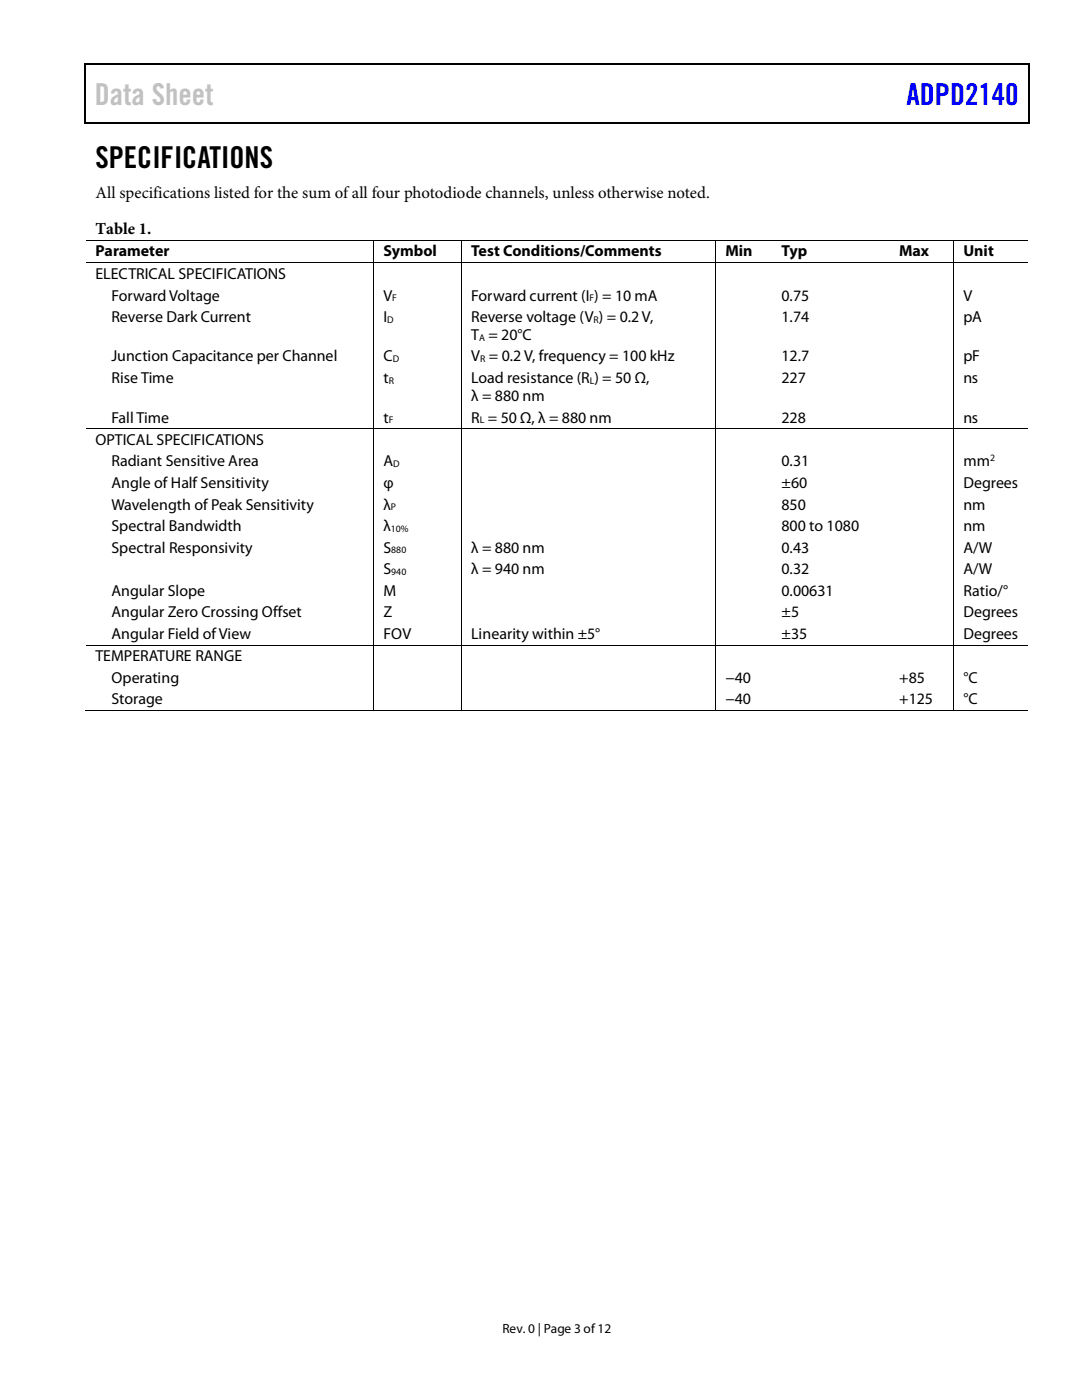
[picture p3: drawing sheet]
<svg xmlns="http://www.w3.org/2000/svg" width="216mm" height="279mm" viewBox="0 0 216 279" stroke-linecap="round" stroke-linejoin="round" font-family="sans-serif">
<defs><g id="words">
<text font-size="6" fill="#c1c1c1" x="18.9" y="20.9">Data Sheet</text>
<text font-size="6" fill="#00f" x="180.9" y="20.9">ADPD2140</text>
<text font-size="6" x="19" y="33.6">SPECIFICATIONS</text>
<g font-size="3.3">
<text x="19" y="39.5">All specifications listed for the sum of all four photodiode channels, unless otherwise noted.</text>
<text x="19" y="46.7">Table 1.</text>
</g>
<g font-size="3.2">
<text x="19" y="51.2">Parameter</text>
<text x="76.5" y="51.2">Symbol</text>
<text x="94" y="51.2">Test Conditions/Comments</text>
<text x="144.7" y="51.2">Min</text>
<text x="156" y="51.2">Typ</text>
<text x="179.4" y="51.2">Max</text>
<text x="192.2" y="51.2">Unit</text>
<text x="19" y="55.7">ELECTRICAL SPECIFICATIONS</text>
<text x="22.2" y="60">Forward Voltage</text>
<text x="76.5" y="60">V</text>
<text x="94" y="60">Forward current (I ) = 10 mA</text>
<text x="156" y="60">0.75</text>
<text x="192.2" y="60">V</text>
<text x="22.2" y="64.3">Reverse Dark Current</text>
<text x="76.5" y="64.3">I</text>
<text x="94" y="64.3">Reverse voltage (V ) = 0.2V,</text>
<text x="156" y="64.3">1.74</text>
<text x="192.2" y="64.3">pA</text>
<text x="94" y="67.9">T = 20°C</text>
<text x="22.2" y="72.1">Junction Capacitance per Channel</text>
<text x="22.2" y="76.5">Rise Time</text>
<text x="76.5" y="72.1">C</text>
<text x="76.5" y="76.5">t</text>
<text x="94" y="72.1">V = 0.2V, frequency = 100 kHz</text>
<text x="94" y="76.5">Load resistance (R ) = 50 Ω,</text>
<text x="156" y="76.5">227</text>
<text x="156" y="72.1">12.7</text>
<text x="192.2" y="76.5">ns</text>
<text x="192.2" y="72.1">pF</text>
<text x="94" y="80.1">λ = 880 nm</text>
<text x="19" y="88.8">OPTICAL SPECIFICATIONS</text>
<text x="22.2" y="84.3">Fall Time</text>
<text x="76.5" y="84.3">t</text>
<text x="94" y="84.3">R = 50 Ω, λ = 880 nm</text>
<text x="156" y="84.3">228</text>
<text x="192.2" y="84.3">ns</text>
<text x="22.2" y="93.1">Radiant Sensitive Area</text>
<text x="76.5" y="93.1">A</text>
<text x="156" y="93.1">0.31</text>
<text x="192.2" y="93.1">mm</text>
<text x="22.2" y="97.4">Angle of Half Sensitivity</text>
<text x="22.2" y="101.7">Wavelength of Peak Sensitivity</text>
<text x="76.5" y="97.4">φ</text>
<text x="76.5" y="101.7">λ</text>
<text x="156" y="97.4">±60</text>
<text x="156" y="101.7">850</text>
<text x="192.2" y="101.7">nm</text>
<text x="192.2" y="97.4">Degrees</text>
<text x="22.2" y="106">Spectral Bandwidth</text>
<text x="76.5" y="106">λ</text>
<text x="156" y="106">800 to 1080</text>
<text x="192.2" y="106">nm</text>
<text x="22.2" y="110.3">Spectral Responsivity</text>
<text x="76.5" y="110.3">S</text>
<text x="94" y="110.3">λ = 880 nm</text>
<text x="156" y="110.3">0.43</text>
<text x="192.2" y="110.3">A/W</text>
<text x="22.2" y="118.9">Angular Slope</text>
<text x="76.5" y="114.6">S</text>
<text x="76.5" y="118.9">M</text>
<text x="94" y="114.6">λ = 940 nm</text>
<text x="156" y="118.9">0.00631</text>
<text x="156" y="114.6">0.32</text>
<text x="192.2" y="118.9">Ratio/°</text>
<text x="192.2" y="114.6">A/W</text>
<text x="22.2" y="123.2">Angular Zero Crossing Offset</text>
<text x="76.5" y="123.2">Z</text>
<text x="156" y="123.2">±5</text>
<text x="192.2" y="123.2">Degrees</text>
<text x="19" y="132">TEMPERATURE RANGE</text>
<text x="22.2" y="127.5">Angular Field of View</text>
<text x="76.5" y="127.5">FOV</text>
<text x="94" y="127.5">Linearity within ±5°</text>
<text x="156" y="127.5">±35</text>
<text x="192.2" y="127.5">Degrees</text>
<text x="22.2" y="136.2">Operating</text>
<text x="144.7" y="136.2">−40</text>
<text x="179.4" y="136.2">+85</text>
<text x="192.2" y="136.2">°C</text>
<text x="22.2" y="140.5">Storage</text>
<text x="144.7" y="140.5">−40</text>
<text x="179.4" y="140.5">+125</text>
<text x="192.2" y="140.5">°C</text>
</g>
<text font-size="2.7" x="100.2" y="266">Rev. 0 | Page 3 of12</text>
<g font-size="1.9">
<text x="77.3" y="64.4">D</text>
<text x="78.3" y="60.2">F</text>
<text x="117.6" y="60.2">F</text>
<text x="118.4" y="64.4">R</text>
<text x="95.6" y="68">A</text>
<text x="77.6" y="76.6">R</text>
<text x="78.4" y="72.3">D</text>
<text x="95.8" y="72.3">R</text>
<text x="117.7" y="76.6">L</text>
<text x="77.6" y="84.5">F</text>
<text x="95.7" y="84.5">L</text>
<text x="78.4" y="93.3">D</text>
<text x="197.6" y="92">2</text>
<text x="78" y="101.9">P</text>
<text x="78" y="106.2">10%</text>
<text x="78.1" y="110.4">880</text>
<text x="78.1" y="114.8">940</text>
</g>
</g></defs>
<g fill="#000">
<path d="M16.9 12.7h.2v1h-.2zM16.9 12.7h.2v.3h-.2zM82.5 12.7h.3v.3h-.3zM205.1 12.7h.3v1h-.3zM205.1 12.7h.3v.3h-.3zM16.9 24.4h.2v.2h-.2zM82.3 24.4h.2v.2h-.2zM205.1 24.4h.3v.2h-.3zM74.5 47.8h.2v.2h-.2zM74.5 52.4h.2v.1h-.2zM92 47.8h.2v.2h-.2zM92 52.4h.2v.1h-.2z"/>
<path d="M142.7 47.8h.2v.2h-.2zM142.7 52.4h.2v.1h-.2zM154.1 47.8h.1v.2h-.1zM154.1 52.4h.1v.1h-.1zM177.5 47.8h.2v.2h-.2zM177.5 52.4h.2v.1h-.2zM190.2 47.8h.2v.2h-.2zM190.2 52.4h.2v.1h-.2zM74.5 85.5h.2v.2h-.2zM92 85.5h.2v.2h-.2zM142.7 85.5h.2v.2h-.2zM154.1 85.5h.1v.2h-.1z"/>
<path d="M177.5 85.5h.2v.2h-.2zM190.2 85.5h.2v.2h-.2zM74.5 128.7h.2v.1h-.2zM92 128.7h.2v.1h-.2zM142.7 128.7h.2v.1h-.2zM154.1 128.7h.1v.1h-.1zM177.5 128.7h.2v.1h-.2zM190.2 128.7h.2v.1h-.2zM74.5 141.7h.2v.2h-.2zM92 141.7h.2v.2h-.2zM142.7 141.7h.2v.2h-.2zM153.8 141.7h.2v.2h-.2z"/>
<path d="M177.2 141.7h.2v.2h-.2zM190.2 141.7h.2v.2h-.2z"/>
</g>
<path d="M17 13.7v10.7M17.1 12.8h65.4M82.8 12.8h122.3M205.2 13.7v10.7M17.1 24.5h188" fill="none" stroke="#000" stroke-width=".25"/>
<g fill="none" stroke="#000" stroke-width=".2">
<path d="M17.1 47.9h57.4M17.1 52.5h57.4M74.6 48v4.4M74.6 52.5v33M74.7 47.9h17.3M74.7 52.5h17.3M92.1 48v4.4M92.1 52.5v33M92.2 47.9h50.5M92.2 52.5h50.5M142.8 48v4.4M142.8 52.5v33"/>
<path d="M142.9 47.9h11.2M142.9 52.5h11.2M154.2 47.9h23.3M154.2 52.5h23.3M177.7 47.9h12.5M177.7 52.5h12.5M190.3 48v4.4M190.3 52.5v33M190.4 47.9h14.7M190.4 52.5h14.7M17.1 85.6h57.4M74.6 85.7v43"/>
<path d="M74.7 85.6h17.3M92.1 85.7v43M92.2 85.6h50.5M142.8 85.7v43M142.9 85.6h11.2M154.2 85.6h23.3M177.7 85.6h12.5M190.3 85.7v43M190.4 85.6h14.7M17.1 128.7h57.4M74.6 128.8v12.9M74.7 128.7h17.3"/>
<path d="M92.1 128.8v12.9M92.2 128.7h50.5M142.8 128.8v12.9M142.9 128.7h11.2M154.2 128.7h23.3M177.7 128.7h12.5M190.3 128.8v12.9M190.4 128.7h14.7M16.9 141.8h57.6M74.7 141.8h17.3M92.2 141.8h50.5M142.9 141.8h47.3"/>
<path d="M190.4 141.8h14.7"/>
</g>
<use href="#words"/>
</svg>
